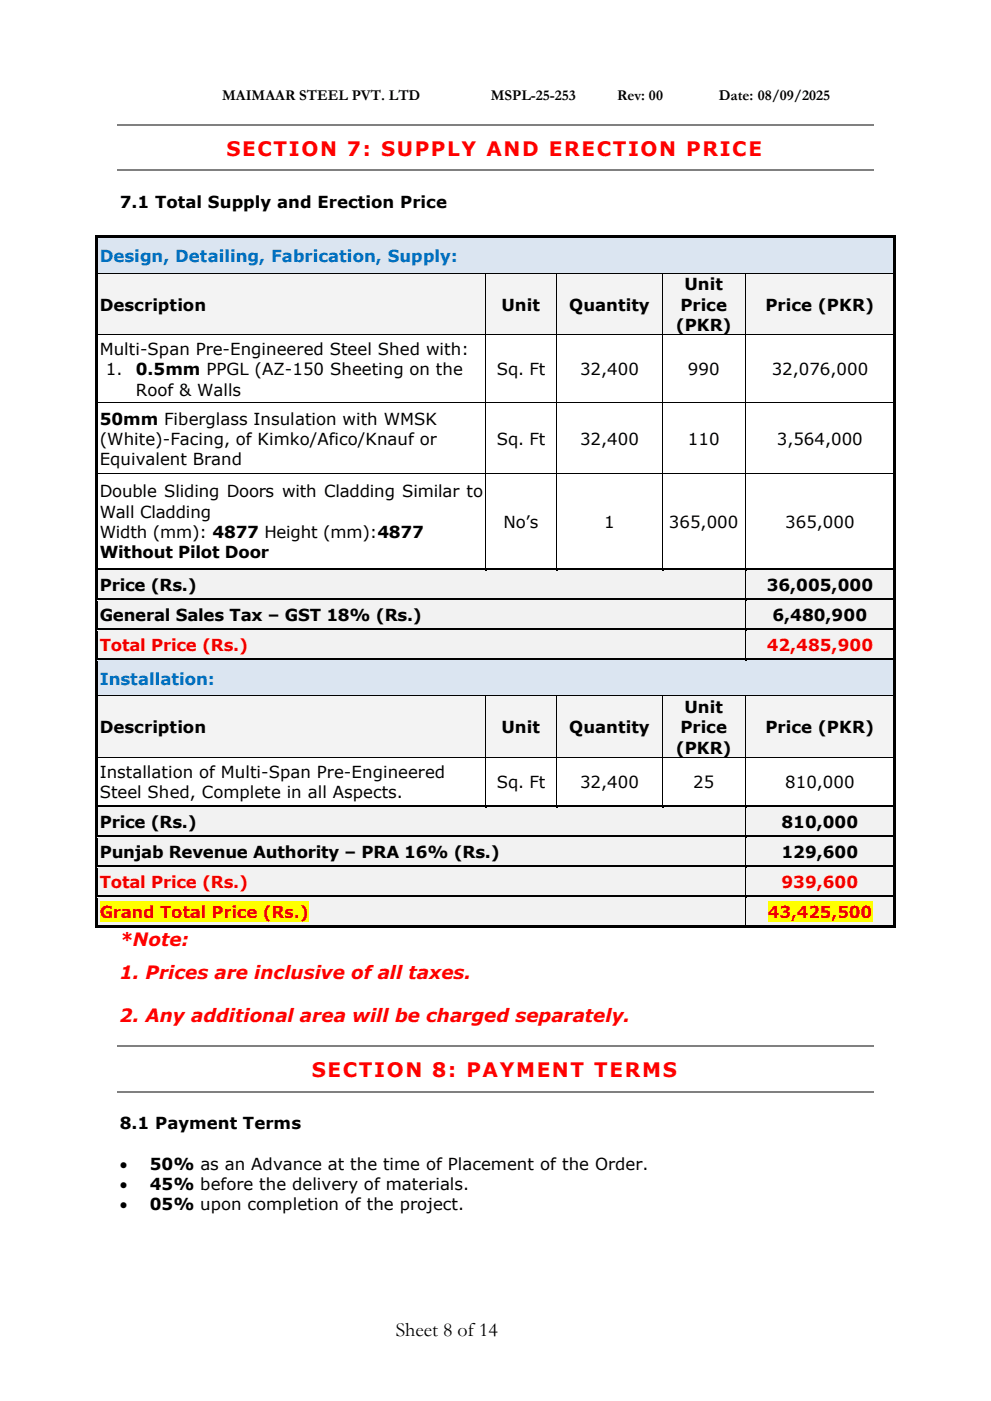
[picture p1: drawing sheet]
<svg xmlns="http://www.w3.org/2000/svg" width="210mm" height="297mm" viewBox="0 0 210 297" stroke-linecap="round" stroke-linejoin="round" font-family="sans-serif">
<defs><g id="words">
<g font-size="4.2" fill="#f00">
<text x="48" y="33">SECTION 7: SUPPLY AND ERECTION PRICE</text>
<text x="66.1" y="228.3">SECTION 8: PAYMENT TERMS</text>
</g>
<text font-size="4.2" x="83.9" y="283.2">Sheet 8 of14</text>
<g font-size="3.9" fill="#f00">
<text x="25.4" y="200.5">*Note:</text>
<text x="25.4" y="207.6">1. Prices are inclusive of all taxes.</text>
<text x="25.4" y="216.6">2. Any additional area will be charged separately.</text>
</g>
<g font-size="3.5">
<text x="25.4" y="44">7.1 Total Supply and Erection Price</text>
<text x="21.1" y="65.8">Description</text>
<text x="106.3" y="65.8">Unit</text>
<text x="120.7" y="65.8">Quantity</text>
<text x="144.2" y="65.8">Price</text>
<text x="145.1" y="61.6">Unit</text>
<text x="162.3" y="65.8">Price (PKR)</text>
<text x="143.2" y="70.1">(PKR)</text>
<text x="21.1" y="75.2">Multi-Span Pre-Engineered Steel Shed with:</text>
<text x="22.4" y="79.5">1.</text>
<text x="28.8" y="79.5">0.5mm PPGL (AZ-150 Sheeting on the</text>
<text x="28.8" y="83.8">Roof &amp; Walls</text>
<text x="105.3" y="79.5">Sq. Ft</text>
<text x="123" y="79.5">32,400</text>
<text x="145.8" y="79.5">990</text>
<text x="163.6" y="79.5">32,076,000</text>
<text x="21.1" y="90">50mm Fiberglass Insulation with WMSK</text>
<text x="21.1" y="94.3">(White)-Facing, of Kimko/Afico/Knauf or</text>
<text x="105.3" y="94.3">Sq. Ft</text>
<text x="123" y="94.3">32,400</text>
<text x="145.8" y="94.3">110</text>
<text x="164.7" y="94.3">3,564,000</text>
<text x="21.1" y="98.6">Equivalent Brand</text>
<text x="21.1" y="105.4">Double Sliding Doors with Cladding Similar to</text>
<text x="21.1" y="109.7">Wall Cladding</text>
<text x="106.7" y="111.9">No’s</text>
<text x="128.1" y="111.9">1</text>
<text x="141.8" y="111.9">365,000</text>
<text x="166.4" y="111.9">365,000</text>
<text x="21.1" y="114">Width (mm): 4877 Height (mm):4877</text>
<text x="21.1" y="118.3">Without Pilot Door</text>
<text x="21.1" y="125.3">Price (Rs.)</text>
<text x="162.5" y="125.3">36,005,000</text>
<text x="21.1" y="131.6">General Sales Tax – GST 18% (Rs.)</text>
<text x="163.7" y="131.6">6,480,900</text>
<text x="21.1" y="155.4">Description</text>
<text x="106.3" y="155.4">Unit</text>
<text x="120.7" y="155.4">Quantity</text>
<text x="144.2" y="155.4">Price</text>
<text x="145.1" y="151.1">Unit</text>
<text x="162.3" y="155.4">Price (PKR)</text>
<text x="143.2" y="159.7">(PKR)</text>
<text x="21.1" y="164.9">Installation of Multi-Span Pre-Engineered</text>
<text x="105.3" y="167">Sq. Ft</text>
<text x="123" y="167">32,400</text>
<text x="146.9" y="167">25</text>
<text x="166.4" y="167">810,000</text>
<text x="21.1" y="169.2">Steel Shed, Complete in all Aspects.</text>
<text x="21.1" y="175.5">Price (Rs.)</text>
<text x="165.6" y="175.5">810,000</text>
<text x="21.1" y="181.9">Punjab Revenue Authority – PRA 16% (Rs.)</text>
<text x="165.6" y="181.9">129,600</text>
<text x="25.4" y="239.3">8.1 Payment Terms</text>
<text x="25.4" y="247.9">•</text>
<text x="31.8" y="247.9">50% as an Advance at the time of Placement of the Order.</text>
<text x="25.4" y="252.2">•</text>
<text x="25.4" y="256.4">•</text>
<text x="31.8" y="252.2">45% before the delivery of materials.</text>
<text x="31.8" y="256.4">05% upon completion of the project.</text>
</g>
<g font-size="3.5" fill="#0070c0">
<text x="21.1" y="55.6">Design, Detailing, Fabrication, Supply:</text>
<text x="21.1" y="145.2">Installation:</text>
</g>
<g font-size="3.5" fill="#e00">
<text x="21.1" y="138">Total Price (Rs.)</text>
<text x="162.5" y="138">42,485,900</text>
<text x="21.1" y="188.2">Total Price (Rs.)</text>
<text x="165.6" y="188.2">939,600</text>
<text x="21.1" y="194.6">Grand Total Price (Rs.)</text>
<text x="162.8" y="194.6">43,425,500</text>
</g>
<g font-size="3.2">
<text x="47.1" y="21.3">MAIMAAR STEEL PVT. LTD</text>
<text x="104" y="21.3">MSPL-25-253</text>
<text x="130.8" y="21.3">Rev: 00</text>
<text x="152.4" y="21.3">Date: 08/09/2025</text>
</g>
</g></defs>
<path d="M24.9 26.5h160.3M24.9 36.1h160.3" fill="none" stroke="#808080" stroke-width=".25"/>
<g fill="#dbe5f1">
<path d="M20.8 50.5h168.6v7.4h-168.6z" fill-rule="evenodd"/>
<path d="M21.1 52h167.9v4.3h-167.9z" fill-rule="evenodd"/>
</g>
<g fill="#000">
<path d="M20.2 49.9h.5v.6h-.5z" fill-rule="evenodd"/>
<path d="M20.2 49.9h.5v.5h-.5z" fill-rule="evenodd"/>
<path d="M20.2 50.5h.5v7.4h-.5z" fill-rule="evenodd"/>
<path d="M20.7 49.9h168.7v.5h-168.7z" fill-rule="evenodd"/>
<path d="M189.4 49.9h.5v.6h-.5z" fill-rule="evenodd"/>
<path d="M189.4 49.9h.5v.5h-.5z" fill-rule="evenodd"/>
<path d="M189.4 50.5h.5v7.4h-.5z" fill-rule="evenodd"/>
</g>
<path d="M20.7 50.4h168.7" fill="none" stroke="#dbe5f1" stroke-width=".21"/>
<g fill="#f3f3f3">
<path d="M20.8 58h82.1v12.9h-82.1z" fill-rule="evenodd"/>
<path d="M21.1 62.3h81.2v4.3h-81.2z" fill-rule="evenodd"/>
<path d="M103 58h14.9v12.9h-14.9z" fill-rule="evenodd"/>
<path d="M103.6 62.3h13.7v4.3h-13.7z" fill-rule="evenodd"/>
<path d="M118 58h22.4v12.9h-22.4z" fill-rule="evenodd"/>
<path d="M118.6 62.3h21.2v4.3h-21.2z" fill-rule="evenodd"/>
<path d="M140.5 58h17.4v12.9h-17.4z" fill-rule="evenodd"/>
<path d="M141.1 58h16.2v4.3h-16.2z" fill-rule="evenodd"/>
<path d="M141.1 62.3h16.2v4.3h-16.2z" fill-rule="evenodd"/>
<path d="M141.1 66.6h16.2v4.3h-16.2z" fill-rule="evenodd"/>
<path d="M158 58h31.4v12.9h-31.4z" fill-rule="evenodd"/>
<path d="M158.6 62.3h30.4v4.3h-30.4z" fill-rule="evenodd"/>
</g>
<g fill="#000">
<path d="M20.2 57.9l.5 .1z" fill-rule="evenodd"/>
<path d="M102.9 57.9l.1 .1z" fill-rule="evenodd"/>
<path d="M117.9 57.9l.1 .1z" fill-rule="evenodd"/>
<path d="M140.4 57.9l.1 .1z" fill-rule="evenodd"/>
<path d="M157.9 57.9l.1 .1z" fill-rule="evenodd"/>
<path d="M189.4 57.9l.5 .1z" fill-rule="evenodd"/>
<path d="M20.2 58h.5v12.9h-.5z" fill-rule="evenodd"/>
<path d="M20.2 70.9l.5 .1z" fill-rule="evenodd"/>
<path d="M102.9 70.9l.1 .1z" fill-rule="evenodd"/>
<path d="M117.9 70.9l.1 .1z" fill-rule="evenodd"/>
<path d="M140.4 70.9l.1 .1z" fill-rule="evenodd"/>
<path d="M157.9 70.9l.1 .1z" fill-rule="evenodd"/>
<path d="M189.4 58h.5v12.9h-.5z" fill-rule="evenodd"/>
<path d="M189.4 70.9l.5 .1z" fill-rule="evenodd"/>
<path d="M20.2 71h.5v14.3h-.5z" fill-rule="evenodd"/>
<path d="M20.2 85.3l.5 .1z" fill-rule="evenodd"/>
<path d="M102.9 85.3l.1 .1z" fill-rule="evenodd"/>
<path d="M117.9 85.3l.1 .1z" fill-rule="evenodd"/>
<path d="M140.4 85.3l.1 .1z" fill-rule="evenodd"/>
<path d="M157.9 85.3l.1 .1z" fill-rule="evenodd"/>
<path d="M189.4 71h.5v14.3h-.5z" fill-rule="evenodd"/>
<path d="M189.4 85.3l.5 .1z" fill-rule="evenodd"/>
<path d="M20.2 85.4h.5v15h-.5z" fill-rule="evenodd"/>
<path d="M20.2 100.4l.5 .1z" fill-rule="evenodd"/>
<path d="M102.9 100.4l.1 .1z" fill-rule="evenodd"/>
<path d="M117.9 100.4l.1 .1z" fill-rule="evenodd"/>
<path d="M140.4 100.4l.1 .1z" fill-rule="evenodd"/>
<path d="M157.9 100.4l.1 .1z" fill-rule="evenodd"/>
<path d="M189.4 85.4h.5v15h-.5z" fill-rule="evenodd"/>
<path d="M189.4 100.4l.5 .1z" fill-rule="evenodd"/>
<path d="M20.2 100.5h.5v20h-.5z" fill-rule="evenodd"/>
<path d="M189.4 100.5h.5v20h-.5z" fill-rule="evenodd"/>
</g>
<g fill="none" stroke="#000" stroke-width=".21">
<path d="M20.7 58h82.2M102.9 58v12.9M103 58h14.9M117.9 58v12.9M118 58h22.4M140.4 58v12.9M140.5 58h17.4M157.9 58v12.9M158 58h31.4M20.7 70.9h82.2M102.9 71v14.3M103 70.9h14.9"/>
<path d="M117.9 71v14.3M118 70.9h22.4M140.4 71v14.3M140.5 70.9h17.4M157.9 71v14.3M158 70.9h31.4M20.7 85.3h82.2M102.9 85.4v15M103 85.3h14.9M117.9 85.4v15M118 85.3h22.4M140.4 85.4v15"/>
<path d="M140.5 85.3h17.4M157.9 85.4v15M158 85.3h31.4M20.7 100.4h82.2M102.9 100.5v20M103 100.4h14.9M117.9 100.5v20M118 100.4h22.4M140.4 100.5v20M140.5 100.4h17.4M157.9 100.5v20M158 100.4h31.4"/>
</g>
<g fill="#f2f2f2">
<path d="M20.8 121h137.1v5.8h-137.1z" fill-rule="evenodd"/>
<path d="M21.1 121.7h136.2v4.3h-136.2z" fill-rule="evenodd"/>
<path d="M158 121h31.4v5.8h-31.4z" fill-rule="evenodd"/>
<path d="M158.6 121.7h30.4v4.3h-30.4z" fill-rule="evenodd"/>
</g>
<g fill="#000">
<path d="M20.2 120.5h.5v.5h-.5z" fill-rule="evenodd"/>
<path d="M20.7 120.5h82.2v.5h-82.2z" fill-rule="evenodd"/>
</g>
<path d="M20.7 121h82.2" fill="none" stroke="#f2f2f2" stroke-width=".21"/>
<path d="M102.9 121h.5z" fill-rule="evenodd" fill="#f2f2f2"/>
<g fill="#000">
<path d="M102.9 120.5h.5v.5h-.5z" fill-rule="evenodd"/>
<path d="M103.4 120.5h14.5v.5h-14.5z" fill-rule="evenodd"/>
</g>
<path d="M103.4 121h14.5" fill="none" stroke="#f2f2f2" stroke-width=".21"/>
<path d="M117.9 121h.5z" fill-rule="evenodd" fill="#f2f2f2"/>
<g fill="#000">
<path d="M117.9 120.5h.5v.5h-.5z" fill-rule="evenodd"/>
<path d="M118.4 120.5h22v.5h-22z" fill-rule="evenodd"/>
</g>
<path d="M118.4 121h22" fill="none" stroke="#f2f2f2" stroke-width=".21"/>
<path d="M140.4 121h.5z" fill-rule="evenodd" fill="#f2f2f2"/>
<g fill="#000">
<path d="M140.4 120.5h.5v.5h-.5z" fill-rule="evenodd"/>
<path d="M140.9 120.5h17v.5h-17z" fill-rule="evenodd"/>
</g>
<path d="M140.9 121h17" fill="none" stroke="#f2f2f2" stroke-width=".21"/>
<path d="M158 121h.4z" fill-rule="evenodd" fill="#f2f2f2"/>
<g fill="#000">
<path d="M20.2 121h.5v5.8h-.5z" fill-rule="evenodd"/>
<path d="M157.9 120.5h.5v.5h-.5z" fill-rule="evenodd"/>
<path d="M158.4 120.5h31v.5h-31z" fill-rule="evenodd"/>
<path d="M189.4 120.5h.5v.5h-.5z" fill-rule="evenodd"/>
<path d="M189.4 121h.5v5.8h-.5z" fill-rule="evenodd"/>
</g>
<path d="M158.4 121h31" fill="none" stroke="#f2f2f2" stroke-width=".21"/>
<path d="M157.9 121v5.8" fill="none" stroke="#000" stroke-width=".21"/>
<g fill="#f2f2f2">
<path d="M20.8 127.3h137.1v5.9h-137.1z" fill-rule="evenodd"/>
<path d="M21.1 128.1h136.2v4.3h-136.2z" fill-rule="evenodd"/>
<path d="M158 127.3h31.4v5.9h-31.4z" fill-rule="evenodd"/>
<path d="M158.6 128.1h30.4v4.3h-30.4z" fill-rule="evenodd"/>
</g>
<g fill="#000">
<path d="M20.2 126.8h.5v.6h-.5z" fill-rule="evenodd"/>
<path d="M20.7 126.8h137.2v.5h-137.2z" fill-rule="evenodd"/>
</g>
<path d="M20.7 127.3h137.2" fill="none" stroke="#f2f2f2" stroke-width=".21"/>
<path d="M158 127.3l.4 .1z" fill-rule="evenodd" fill="#f2f2f2"/>
<g fill="#000">
<path d="M20.2 127.4h.5v5.8h-.5z" fill-rule="evenodd"/>
<path d="M157.9 126.8h.5v.5h-.5z" fill-rule="evenodd"/>
<path d="M158.4 126.8h31v.5h-31z" fill-rule="evenodd"/>
<path d="M189.4 126.8h.5v.6h-.5z" fill-rule="evenodd"/>
<path d="M189.4 127.4h.5v5.8h-.5z" fill-rule="evenodd"/>
</g>
<path d="M158.4 127.3h31" fill="none" stroke="#f2f2f2" stroke-width=".21"/>
<path d="M157.9 127.4v5.8" fill="none" stroke="#000" stroke-width=".21"/>
<g fill="#f2f2f2">
<path d="M20.8 133.7h137.1v5.8h-137.1z" fill-rule="evenodd"/>
<path d="M21.1 134.4h136.2v4.3h-136.2z" fill-rule="evenodd"/>
<path d="M158 133.7h31.4v5.8h-31.4z" fill-rule="evenodd"/>
<path d="M158.6 134.4h30.4v4.3h-30.4z" fill-rule="evenodd"/>
</g>
<g fill="#000">
<path d="M20.2 133.2h.5v.5h-.5z" fill-rule="evenodd"/>
<path d="M20.7 133.2h137.2v.5h-137.2z" fill-rule="evenodd"/>
</g>
<path d="M20.7 133.7h137.2" fill="none" stroke="#f2f2f2" stroke-width=".21"/>
<path d="M158 133.7h.4z" fill-rule="evenodd" fill="#f2f2f2"/>
<g fill="#000">
<path d="M20.2 133.7h.5v5.8h-.5z" fill-rule="evenodd"/>
<path d="M157.9 133.2h.5v.5h-.5z" fill-rule="evenodd"/>
<path d="M158.4 133.2h31v.5h-31z" fill-rule="evenodd"/>
<path d="M189.4 133.2h.5v.5h-.5z" fill-rule="evenodd"/>
<path d="M189.4 133.7h.5v5.8h-.5z" fill-rule="evenodd"/>
</g>
<path d="M158.4 133.7h31" fill="none" stroke="#f2f2f2" stroke-width=".21"/>
<path d="M157.9 133.7v5.8" fill="none" stroke="#000" stroke-width=".21"/>
<g fill="#dbe5f1">
<path d="M20.8 140h168.6v7.5h-168.6z" fill-rule="evenodd"/>
<path d="M21.1 141.6h167.9v4.3h-167.9z" fill-rule="evenodd"/>
</g>
<g fill="#000">
<path d="M20.2 139.5h.5v.6h-.5z" fill-rule="evenodd"/>
<path d="M20.7 139.5h137.2v.5h-137.2z" fill-rule="evenodd"/>
</g>
<path d="M20.7 140h137.2" fill="none" stroke="#dbe5f1" stroke-width=".21"/>
<path d="M157.9 140l.5 .1z" fill-rule="evenodd" fill="#dbe5f1"/>
<g fill="#000">
<path d="M20.2 140.1h.5v7.4h-.5z" fill-rule="evenodd"/>
<path d="M157.9 139.5h.5v.5h-.5z" fill-rule="evenodd"/>
<path d="M158.4 139.5h31v.5h-31z" fill-rule="evenodd"/>
<path d="M189.4 139.5h.5v.6h-.5z" fill-rule="evenodd"/>
<path d="M189.4 140.1h.5v7.4h-.5z" fill-rule="evenodd"/>
</g>
<path d="M158.4 140h31" fill="none" stroke="#dbe5f1" stroke-width=".21"/>
<g fill="#f3f3f3">
<path d="M20.8 147.5h82.1v12.9h-82.1z" fill-rule="evenodd"/>
<path d="M21.1 151.9h81.2v4.2h-81.2z" fill-rule="evenodd"/>
<path d="M103 147.5h14.9v12.9h-14.9z" fill-rule="evenodd"/>
<path d="M103.6 151.9h13.7v4.2h-13.7z" fill-rule="evenodd"/>
<path d="M118 147.5h22.4v12.9h-22.4z" fill-rule="evenodd"/>
<path d="M118.6 151.9h21.2v4.2h-21.2z" fill-rule="evenodd"/>
<path d="M140.5 147.5h17.4v12.9h-17.4z" fill-rule="evenodd"/>
<path d="M141.1 147.5h16.2v4.4h-16.2z" fill-rule="evenodd"/>
<path d="M141.1 151.9h16.2v4.2h-16.2z" fill-rule="evenodd"/>
<path d="M141.1 156.1h16.2v4.3h-16.2z" fill-rule="evenodd"/>
<path d="M158 147.5h31.4v12.9h-31.4z" fill-rule="evenodd"/>
<path d="M158.6 151.9h30.4v4.2h-30.4z" fill-rule="evenodd"/>
</g>
<g fill="#000">
<path d="M20.2 147.5h.5z" fill-rule="evenodd"/>
<path d="M102.9 147.5h.1z" fill-rule="evenodd"/>
<path d="M117.9 147.5h.1z" fill-rule="evenodd"/>
<path d="M140.4 147.5h.1z" fill-rule="evenodd"/>
<path d="M157.9 147.5h.1z" fill-rule="evenodd"/>
<path d="M189.4 147.5h.5z" fill-rule="evenodd"/>
<path d="M20.2 147.5h.5v12.9h-.5z" fill-rule="evenodd"/>
<path d="M20.2 160.4l.5 .1z" fill-rule="evenodd"/>
<path d="M20.2 160.5h.5v10.2h-.5z" fill-rule="evenodd"/>
<path d="M102.9 160.4l.1 .1z" fill-rule="evenodd"/>
<path d="M117.9 160.4l.1 .1z" fill-rule="evenodd"/>
<path d="M140.4 160.4l.1 .1z" fill-rule="evenodd"/>
<path d="M157.9 160.4l.1 .1z" fill-rule="evenodd"/>
<path d="M189.4 147.5h.5v12.9h-.5z" fill-rule="evenodd"/>
<path d="M189.4 160.4l.5 .1z" fill-rule="evenodd"/>
<path d="M189.4 160.5h.5v10.2h-.5z" fill-rule="evenodd"/>
</g>
<g fill="none" stroke="#000" stroke-width=".21">
<path d="M20.7 147.5h82.2v12.9M103 147.5h14.9v12.9M118 147.5h22.4v12.9M140.5 147.5h17.4v12.9M158 147.5h31.4M20.7 160.5h82.2M102.9 160.5v10.2M103 160.5h14.9M117.9 160.5v10.2M118 160.5h22.4M140.4 160.5v10.2M140.5 160.5h17.4"/>
<path d="M157.9 160.5v10.2M158 160.5h31.4"/>
</g>
<g fill="#f2f2f2">
<path d="M20.8 171.2h137.1v5.9h-137.1z" fill-rule="evenodd"/>
<path d="M21.1 172h136.2v4.3h-136.2z" fill-rule="evenodd"/>
<path d="M158 171.2h31.4v5.9h-31.4z" fill-rule="evenodd"/>
<path d="M158.6 172h30.4v4.3h-30.4z" fill-rule="evenodd"/>
</g>
<g fill="#000">
<path d="M20.2 170.7h.5v.6h-.5z" fill-rule="evenodd"/>
<path d="M20.7 170.7h82.2v.5h-82.2z" fill-rule="evenodd"/>
</g>
<path d="M20.7 171.2h82.2" fill="none" stroke="#f2f2f2" stroke-width=".21"/>
<path d="M102.9 171.2l.5 .1z" fill-rule="evenodd" fill="#f2f2f2"/>
<g fill="#000">
<path d="M102.9 170.7h.5v.5h-.5z" fill-rule="evenodd"/>
<path d="M103.4 170.7h14.5v.5h-14.5z" fill-rule="evenodd"/>
</g>
<path d="M103.4 171.2h14.5" fill="none" stroke="#f2f2f2" stroke-width=".21"/>
<path d="M117.9 171.2l.5 .1z" fill-rule="evenodd" fill="#f2f2f2"/>
<g fill="#000">
<path d="M117.9 170.7h.5v.5h-.5z" fill-rule="evenodd"/>
<path d="M118.4 170.7h22v.5h-22z" fill-rule="evenodd"/>
</g>
<path d="M118.4 171.2h22" fill="none" stroke="#f2f2f2" stroke-width=".21"/>
<path d="M140.4 171.2l.5 .1z" fill-rule="evenodd" fill="#f2f2f2"/>
<g fill="#000">
<path d="M140.4 170.7h.5v.5h-.5z" fill-rule="evenodd"/>
<path d="M140.9 170.7h17v.5h-17z" fill-rule="evenodd"/>
</g>
<path d="M140.9 171.2h17" fill="none" stroke="#f2f2f2" stroke-width=".21"/>
<path d="M158 171.2l.4 .1z" fill-rule="evenodd" fill="#f2f2f2"/>
<g fill="#000">
<path d="M20.2 171.3h.5v5.8h-.5z" fill-rule="evenodd"/>
<path d="M157.9 170.7h.5v.5h-.5z" fill-rule="evenodd"/>
<path d="M158.4 170.7h31v.5h-31z" fill-rule="evenodd"/>
<path d="M189.4 170.7h.5v.6h-.5z" fill-rule="evenodd"/>
<path d="M189.4 171.3h.5v5.8h-.5z" fill-rule="evenodd"/>
</g>
<path d="M158.4 171.2h31" fill="none" stroke="#f2f2f2" stroke-width=".21"/>
<path d="M157.9 171.3v5.8" fill="none" stroke="#000" stroke-width=".21"/>
<g fill="#f2f2f2">
<path d="M20.8 177.6h137.1v5.8h-137.1z" fill-rule="evenodd"/>
<path d="M21.1 178.3h136.2v4.4h-136.2z" fill-rule="evenodd"/>
<path d="M158 177.6h31.4v5.8h-31.4z" fill-rule="evenodd"/>
<path d="M158.6 178.3h30.4v4.4h-30.4z" fill-rule="evenodd"/>
</g>
<g fill="#000">
<path d="M20.2 177.1h.5v.5h-.5z" fill-rule="evenodd"/>
<path d="M20.7 177.1h137.2v.5h-137.2z" fill-rule="evenodd"/>
</g>
<path d="M20.7 177.6h137.2" fill="none" stroke="#f2f2f2" stroke-width=".21"/>
<path d="M158 177.6h.4z" fill-rule="evenodd" fill="#f2f2f2"/>
<g fill="#000">
<path d="M157.9 177.1h.5v.5h-.5z" fill-rule="evenodd"/>
<path d="M158.4 177.1h31v.5h-31z" fill-rule="evenodd"/>
<path d="M189.4 177.1h.5v.5h-.5z" fill-rule="evenodd"/>
<path d="M20.2 177.6h.5v5.8h-.5z" fill-rule="evenodd"/>
<path d="M189.4 177.6h.5v5.8h-.5z" fill-rule="evenodd"/>
</g>
<path d="M158.4 177.6h31" fill="none" stroke="#f2f2f2" stroke-width=".21"/>
<path d="M157.9 177.6v5.8" fill="none" stroke="#000" stroke-width=".21"/>
<g fill="#f2f2f2">
<path d="M20.8 183.9h137.1v5.9h-137.1z" fill-rule="evenodd"/>
<path d="M21.1 184.7h136.2v4.3h-136.2z" fill-rule="evenodd"/>
<path d="M158 183.9h31.4v5.9h-31.4z" fill-rule="evenodd"/>
<path d="M158.6 184.7h30.4v4.3h-30.4z" fill-rule="evenodd"/>
</g>
<g fill="#000">
<path d="M20.2 183.4h.5v.6h-.5z" fill-rule="evenodd"/>
<path d="M20.7 183.4h137.2v.5h-137.2z" fill-rule="evenodd"/>
</g>
<path d="M20.7 183.9h137.2" fill="none" stroke="#f2f2f2" stroke-width=".21"/>
<path d="M158 183.9l.4 .1z" fill-rule="evenodd" fill="#f2f2f2"/>
<g fill="#000">
<path d="M20.2 184h.5v5.8h-.5z" fill-rule="evenodd"/>
<path d="M157.9 183.4h.5v.5h-.5z" fill-rule="evenodd"/>
<path d="M158.4 183.4h31v.5h-31z" fill-rule="evenodd"/>
<path d="M189.4 183.4h.5v.6h-.5z" fill-rule="evenodd"/>
<path d="M189.4 184h.5v5.8h-.5z" fill-rule="evenodd"/>
</g>
<path d="M158.4 183.9h31" fill="none" stroke="#f2f2f2" stroke-width=".21"/>
<path d="M157.9 184v5.8" fill="none" stroke="#000" stroke-width=".21"/>
<g fill="#f2f2f2">
<path d="M20.8 190.3h137.1v5.8h-137.1z" fill-rule="evenodd"/>
<path d="M21.1 191h136.2v4.4h-136.2z" fill-rule="evenodd"/>
</g>
<path d="M21.1 191h44.3v4.4h-44.3z" fill-rule="evenodd" fill="#ff0"/>
<g fill="#f2f2f2">
<path d="M158 190.3h31.4v5.8h-31.4z" fill-rule="evenodd"/>
<path d="M158.6 191h30.4v4.4h-30.4z" fill-rule="evenodd"/>
</g>
<path d="M162.8 191h22.1v4.4h-22.1z" fill-rule="evenodd" fill="#ff0"/>
<g fill="#000">
<path d="M20.2 189.8h.5v.5h-.5z" fill-rule="evenodd"/>
<path d="M20.7 189.8h137.2v.5h-137.2z" fill-rule="evenodd"/>
</g>
<path d="M20.7 190.3h137.2" fill="none" stroke="#f2f2f2" stroke-width=".21"/>
<path d="M158 190.3h.4z" fill-rule="evenodd" fill="#f2f2f2"/>
<g fill="#000">
<path d="M20.2 190.3h.5v5.8h-.5z" fill-rule="evenodd"/>
<path d="M20.2 196.1h.5v.5h-.5z" fill-rule="evenodd"/>
<path d="M20.2 196.1h.5v.5h-.5z" fill-rule="evenodd"/>
<path d="M20.7 196.1h137.2v.5h-137.2z" fill-rule="evenodd"/>
<path d="M157.9 189.8h.5v.5h-.5z" fill-rule="evenodd"/>
<path d="M157.9 196.1h.5v.5h-.5z" fill-rule="evenodd"/>
<path d="M158.4 189.8h31v.5h-31z" fill-rule="evenodd"/>
<path d="M158.4 196.1h31v.5h-31z" fill-rule="evenodd"/>
<path d="M189.4 189.8h.5v.5h-.5z" fill-rule="evenodd"/>
<path d="M189.4 190.3h.5v5.8h-.5z" fill-rule="evenodd"/>
<path d="M189.4 196.1h.5v.5h-.5z" fill-rule="evenodd"/>
<path d="M189.4 196.1h.5v.5h-.5z" fill-rule="evenodd"/>
</g>
<path d="M158.4 190.3h31" fill="none" stroke="#f2f2f2" stroke-width=".21"/>
<path d="M157.9 190.3v5.8" fill="none" stroke="#000" stroke-width=".21"/>
<path d="M24.9 221.7h160.3M24.9 231.4h160.3" fill="none" stroke="#808080" stroke-width=".25"/>
<use href="#words"/>
</svg>
